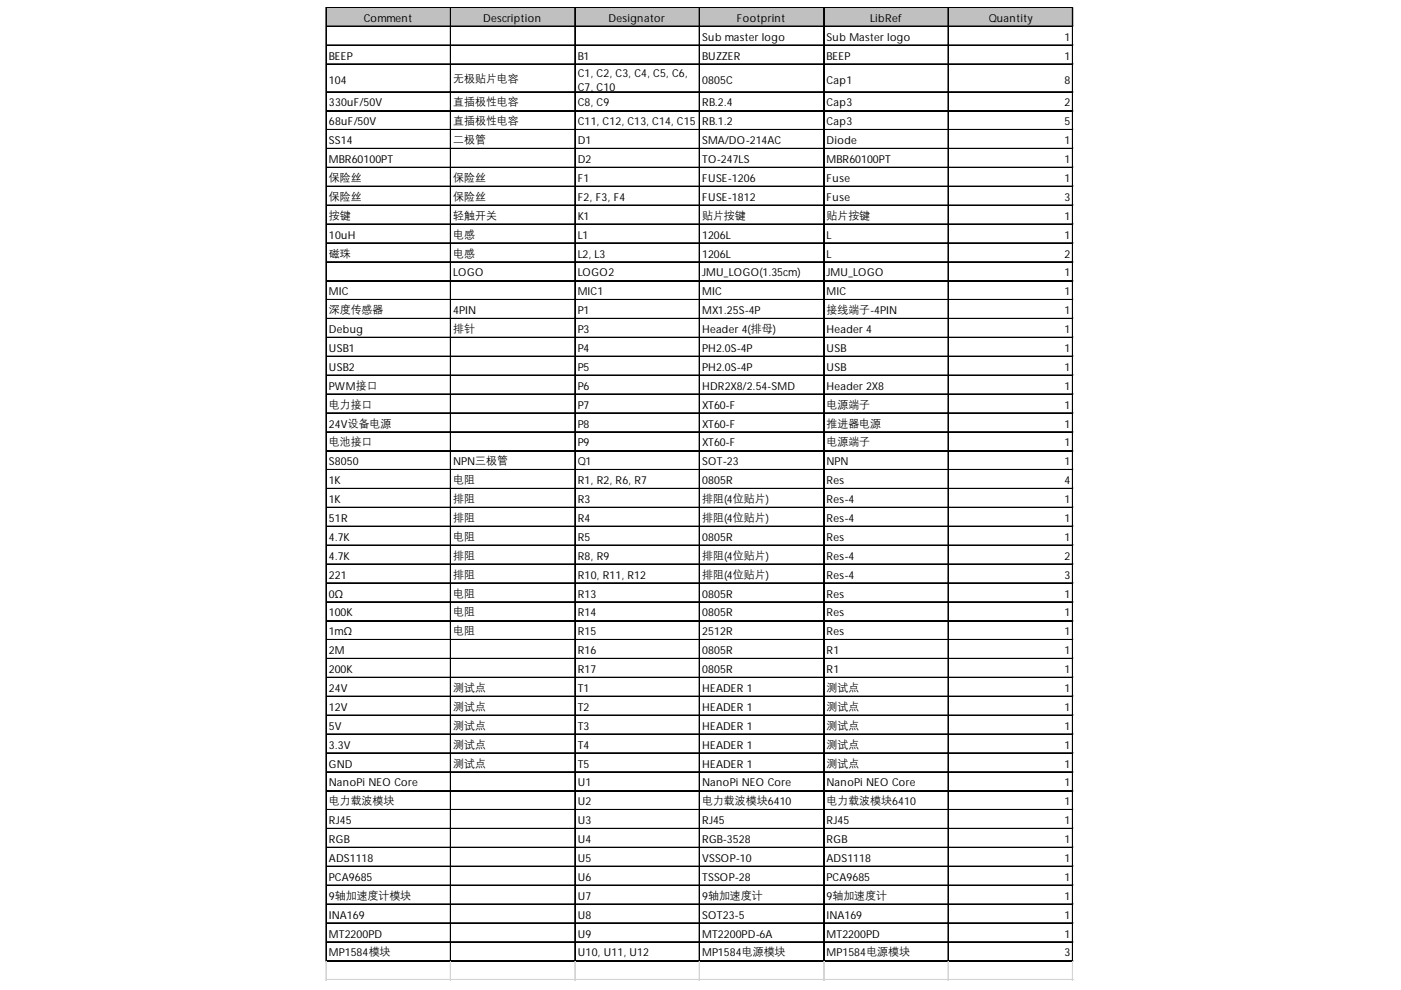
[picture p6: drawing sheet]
<svg xmlns="http://www.w3.org/2000/svg" width="297mm" height="210mm" viewBox="0 0 297 210" stroke-linecap="round" stroke-linejoin="round" font-family="sans-serif">
<defs><g id="words">
<g font-size="2.3">
<text x="77.1" y="4.6">Comment</text>
<text x="102.4" y="4.6">Description</text>
<text x="129" y="4.6">Designator</text>
<text x="156.2" y="4.6">Footprint</text>
<text x="184.5" y="4.6">LibRef</text>
<text x="209.6" y="4.6">Quantity</text>
<text x="148.9" y="8.7">Sub master logo</text>
<text x="175.2" y="8.7">Sub Master logo</text>
<text x="225.7" y="8.7">1</text>
<text x="69.7" y="12.7">BEEP</text>
<text x="69.7" y="17.7">104</text>
<text x="96.1" y="17.3">无极贴片电容</text>
<text x="122.5" y="12.7">B1</text>
<text x="122.5" y="16.2">C1, C2, C3, C4, C5, C6,</text>
<text x="148.9" y="12.7">BUZZER</text>
<text x="148.9" y="17.7">0805C</text>
<text x="175.2" y="12.7">BEEP</text>
<text x="175.2" y="17.7">Cap1</text>
<text x="225.7" y="12.7">1</text>
<text x="225.7" y="17.7">8</text>
<text x="69.7" y="22.6">330uF/50V</text>
<text x="96.1" y="22.4">直插极性电容</text>
<text x="122.5" y="19.2">C7, C10</text>
<text x="122.5" y="22.6">C8, C9</text>
<text x="148.9" y="22.6">RB.2.4</text>
<text x="175.2" y="22.6">Cap3</text>
<text x="225.7" y="22.6">2</text>
<text x="69.7" y="26.6">68uF/50V</text>
<text x="96.1" y="26.4">直插极性电容</text>
<text x="122.5" y="26.6">C11, C12, C13, C14, C15</text>
<text x="148.9" y="26.6">RB.1.2</text>
<text x="175.2" y="26.6">Cap3</text>
<text x="225.7" y="26.6">5</text>
<text x="69.7" y="30.6">SS14</text>
<text x="69.7" y="34.6">MBR60100PT</text>
<text x="96.1" y="30.4">二极管</text>
<text x="122.5" y="30.6">D1</text>
<text x="122.5" y="34.6">D2</text>
<text x="148.9" y="30.6">SMA/DO-214AC</text>
<text x="148.9" y="34.6">TO-247LS</text>
<text x="175.2" y="30.6">Diode</text>
<text x="175.2" y="34.6">MBR60100PT</text>
<text x="225.7" y="30.6">1</text>
<text x="225.7" y="34.6">1</text>
<text x="69.7" y="38.4">保险丝</text>
<text x="96.1" y="38.4">保险丝</text>
<text x="122.5" y="38.6">F1</text>
<text x="148.9" y="38.6">FUSE-1206</text>
<text x="175.2" y="38.6">Fuse</text>
<text x="225.7" y="38.6">1</text>
<text x="69.7" y="42.4">保险丝</text>
<text x="69.7" y="46.4">按键</text>
<text x="96.1" y="42.4">保险丝</text>
<text x="96.1" y="46.4">轻触开关</text>
<text x="122.5" y="42.6">F2, F3, F4</text>
<text x="122.5" y="46.6">K1</text>
<text x="148.9" y="42.6">FUSE-1812</text>
<text x="148.9" y="46.4">贴片按键</text>
<text x="175.2" y="42.6">Fuse</text>
<text x="175.2" y="46.4">贴片按键</text>
<text x="225.7" y="42.6">3</text>
<text x="225.7" y="46.6">1</text>
<text x="69.7" y="50.6">10uH</text>
<text x="96.1" y="50.4">电感</text>
<text x="122.5" y="50.6">L1</text>
<text x="148.9" y="50.6">1206L</text>
<text x="175.2" y="50.6">L</text>
<text x="225.7" y="50.6">1</text>
<text x="69.7" y="54.4">磁珠</text>
<text x="96.1" y="54.4">电感</text>
<text x="96.1" y="58.6">LOGO</text>
<text x="122.5" y="54.6">L2, L3</text>
<text x="122.5" y="58.6">LOGO2</text>
<text x="148.9" y="54.6">1206L</text>
<text x="148.9" y="58.6">JMU_LOGO(1.35cm)</text>
<text x="175.2" y="54.6">L</text>
<text x="175.2" y="58.6">JMU_LOGO</text>
<text x="225.7" y="54.6">2</text>
<text x="225.7" y="58.6">1</text>
<text x="69.7" y="62.6">MIC</text>
<text x="122.5" y="62.6">MIC1</text>
<text x="148.9" y="62.6">MIC</text>
<text x="175.2" y="62.6">MIC</text>
<text x="225.7" y="62.6">1</text>
<text x="69.7" y="66.4">深度传感器</text>
<text x="69.7" y="70.6">Debug</text>
<text x="96.1" y="66.6">4PIN</text>
<text x="96.1" y="70.4">排针</text>
<text x="122.5" y="66.6">P1</text>
<text x="122.5" y="70.6">P3</text>
<text x="148.9" y="66.6">MX1.25S-4P</text>
<text x="148.9" y="70.6">Header 4(排母)</text>
<text x="175.2" y="66.4">接线端子-4PIN</text>
<text x="175.2" y="70.6">Header 4</text>
<text x="225.7" y="66.6">1</text>
<text x="225.7" y="70.6">1</text>
<text x="69.7" y="74.6">USB1</text>
<text x="122.5" y="74.6">P4</text>
<text x="148.9" y="74.6">PH2.0S-4P</text>
<text x="175.2" y="74.6">USB</text>
<text x="225.7" y="74.6">1</text>
<text x="69.7" y="78.6">USB2</text>
<text x="69.7" y="82.6">PWM接口</text>
<text x="122.5" y="78.6">P5</text>
<text x="122.5" y="82.6">P6</text>
<text x="148.9" y="78.6">PH2.0S-4P</text>
<text x="148.9" y="82.6">HDR2X8/2.54-SMD</text>
<text x="175.2" y="78.6">USB</text>
<text x="175.2" y="82.6">Header 2X8</text>
<text x="225.7" y="78.6">1</text>
<text x="225.7" y="82.6">1</text>
<text x="69.7" y="86.4">电力接口</text>
<text x="122.5" y="86.6">P7</text>
<text x="148.9" y="86.6">XT60-F</text>
<text x="175.2" y="86.4">电源端子</text>
<text x="225.7" y="86.6">1</text>
<text x="69.7" y="90.6">24V设备电源</text>
<text x="69.7" y="94.4">电池接口</text>
<text x="122.5" y="90.6">P8</text>
<text x="122.5" y="94.7">P9</text>
<text x="148.9" y="90.6">XT60-F</text>
<text x="148.9" y="94.7">XT60-F</text>
<text x="175.2" y="90.4">推进器电源</text>
<text x="175.2" y="94.4">电源端子</text>
<text x="225.7" y="90.6">1</text>
<text x="225.7" y="94.7">1</text>
<text x="69.7" y="98.7">S8050</text>
<text x="96.1" y="98.7">NPN三极管</text>
<text x="122.5" y="98.7">Q1</text>
<text x="148.9" y="98.7">SOT-23</text>
<text x="175.2" y="98.7">NPN</text>
<text x="225.7" y="98.7">1</text>
<text x="69.7" y="102.7">1K</text>
<text x="69.7" y="106.7">1K</text>
<text x="96.1" y="102.5">电阻</text>
<text x="96.1" y="106.5">排阻</text>
<text x="122.5" y="102.7">R1, R2, R6, R7</text>
<text x="122.5" y="106.7">R3</text>
<text x="148.9" y="102.7">0805R</text>
<text x="148.9" y="106.5">排阻(4位贴片)</text>
<text x="175.2" y="102.7">Res</text>
<text x="175.2" y="106.7">Res-4</text>
<text x="225.7" y="102.7">4</text>
<text x="225.7" y="106.7">1</text>
<text x="69.7" y="110.7">51R</text>
<text x="96.1" y="110.5">排阻</text>
<text x="122.5" y="110.7">R4</text>
<text x="148.9" y="110.5">排阻(4位贴片)</text>
<text x="175.2" y="110.7">Res-4</text>
<text x="225.7" y="110.7">1</text>
<text x="69.7" y="114.7">4.7K</text>
<text x="69.7" y="118.7">4.7K</text>
<text x="96.1" y="114.5">电阻</text>
<text x="96.1" y="118.5">排阻</text>
<text x="122.5" y="114.7">R5</text>
<text x="122.5" y="118.7">R8, R9</text>
<text x="148.9" y="114.7">0805R</text>
<text x="148.9" y="118.5">排阻(4位贴片)</text>
<text x="175.2" y="114.7">Res</text>
<text x="175.2" y="118.7">Res-4</text>
<text x="225.7" y="114.7">1</text>
<text x="225.7" y="118.7">2</text>
<text x="69.7" y="122.7">221</text>
<text x="96.1" y="122.5">排阻</text>
<text x="122.5" y="122.7">R10, R11, R12</text>
<text x="148.9" y="122.5">排阻(4位贴片)</text>
<text x="175.2" y="122.7">Res-4</text>
<text x="225.7" y="122.7">3</text>
<text x="69.7" y="126.7">0Ω</text>
<text x="69.7" y="130.7">100K</text>
<text x="96.1" y="126.5">电阻</text>
<text x="96.1" y="130.5">电阻</text>
<text x="122.5" y="126.7">R13</text>
<text x="122.5" y="130.7">R14</text>
<text x="148.9" y="126.7">0805R</text>
<text x="148.9" y="130.7">0805R</text>
<text x="175.2" y="126.7">Res</text>
<text x="175.2" y="130.7">Res</text>
<text x="225.7" y="126.7">1</text>
<text x="225.7" y="130.7">1</text>
<text x="69.7" y="134.7">1mΩ</text>
<text x="96.1" y="134.5">电阻</text>
<text x="122.5" y="134.7">R15</text>
<text x="148.9" y="134.7">2512R</text>
<text x="175.2" y="134.7">Res</text>
<text x="225.7" y="134.7">1</text>
<text x="69.7" y="138.7">2M</text>
<text x="69.7" y="142.7">200K</text>
<text x="122.5" y="138.7">R16</text>
<text x="122.5" y="142.7">R17</text>
<text x="148.9" y="138.7">0805R</text>
<text x="148.9" y="142.7">0805R</text>
<text x="175.2" y="138.7">R1</text>
<text x="175.2" y="142.7">R1</text>
<text x="225.7" y="138.7">1</text>
<text x="225.7" y="142.7">1</text>
<text x="69.7" y="146.7">24V</text>
<text x="96.1" y="146.5">测试点</text>
<text x="122.5" y="146.7">T1</text>
<text x="148.9" y="146.7">HEADER 1</text>
<text x="175.2" y="146.5">测试点</text>
<text x="225.7" y="146.7">1</text>
<text x="69.7" y="150.7">12V</text>
<text x="69.7" y="154.7">5V</text>
<text x="96.1" y="150.5">测试点</text>
<text x="96.1" y="154.5">测试点</text>
<text x="122.5" y="150.7">T2</text>
<text x="122.5" y="154.7">T3</text>
<text x="148.9" y="150.7">HEADER 1</text>
<text x="148.9" y="154.7">HEADER 1</text>
<text x="175.2" y="150.5">测试点</text>
<text x="175.2" y="154.5">测试点</text>
<text x="225.7" y="150.7">1</text>
<text x="225.7" y="154.7">1</text>
<text x="69.7" y="158.7">3.3V</text>
<text x="96.1" y="158.5">测试点</text>
<text x="122.5" y="158.7">T4</text>
<text x="148.9" y="158.7">HEADER 1</text>
<text x="175.2" y="158.5">测试点</text>
<text x="225.7" y="158.7">1</text>
<text x="69.7" y="162.7">GND</text>
<text x="69.7" y="166.7">NanoPi NEO Core</text>
<text x="96.1" y="162.5">测试点</text>
<text x="122.5" y="162.7">T5</text>
<text x="122.5" y="166.7">U1</text>
<text x="148.9" y="162.7">HEADER 1</text>
<text x="148.9" y="166.7">NanoPi NEO Core</text>
<text x="175.2" y="162.5">测试点</text>
<text x="175.2" y="166.7">NanoPi NEO Core</text>
<text x="225.7" y="162.7">1</text>
<text x="225.7" y="166.7">1</text>
<text x="69.7" y="170.5">电力载波模块</text>
<text x="122.5" y="170.7">U2</text>
<text x="148.9" y="170.5">电力载波模块6410</text>
<text x="175.2" y="170.5">电力载波模块6410</text>
<text x="225.7" y="170.7">1</text>
<text x="69.7" y="174.7">RJ45</text>
<text x="69.7" y="178.8">RGB</text>
<text x="122.5" y="174.7">U3</text>
<text x="122.5" y="178.8">U4</text>
<text x="148.9" y="174.7">RJ45</text>
<text x="148.9" y="178.8">RGB-3528</text>
<text x="175.2" y="174.7">RJ45</text>
<text x="175.2" y="178.8">RGB</text>
<text x="225.7" y="174.7">1</text>
<text x="225.7" y="178.8">1</text>
<text x="69.7" y="182.8">ADS1118</text>
<text x="122.5" y="182.8">U5</text>
<text x="148.9" y="182.8">VSSOP-10</text>
<text x="175.2" y="182.8">ADS1118</text>
<text x="225.7" y="182.8">1</text>
<text x="69.7" y="186.8">PCA9685</text>
<text x="69.7" y="190.8">9轴加速度计模块</text>
<text x="122.5" y="186.8">U6</text>
<text x="122.5" y="190.8">U7</text>
<text x="148.9" y="186.8">TSSOP-28</text>
<text x="148.9" y="190.8">9轴加速度计</text>
<text x="175.2" y="186.8">PCA9685</text>
<text x="175.2" y="190.8">9轴加速度计</text>
<text x="225.7" y="186.8">1</text>
<text x="225.7" y="190.8">1</text>
<text x="69.7" y="194.8">INA169</text>
<text x="122.5" y="194.8">U8</text>
<text x="148.9" y="194.8">SOT23-5</text>
<text x="175.2" y="194.8">INA169</text>
<text x="225.7" y="194.8">1</text>
<text x="69.7" y="198.8">MT2200PD</text>
<text x="69.7" y="202.8">MP1584模块</text>
<text x="122.5" y="198.8">U9</text>
<text x="122.5" y="202.8">U10, U11, U12</text>
<text x="148.9" y="198.8">MT2200PD-6A</text>
<text x="148.9" y="202.8">MP1584电源模块</text>
<text x="175.2" y="198.8">MT2200PD</text>
<text x="175.2" y="202.8">MP1584电源模块</text>
<text x="225.7" y="198.8">1</text>
<text x="225.7" y="202.8">3</text>
</g>
</g></defs>
<path d="M69.3 1.7h158.3v4h-158.3z" fill="#c0c0c0"/>
<g fill="none" stroke="#000" stroke-width=".21">
<path d="M69.1 1.5v202.4M69.2 1.5v202.4M69.3 1.5h158.3M69.3 1.6h158.3M69.3 5.5h158.3M69.3 5.6h158.3M69.3 9.5h158.3M69.3 9.6h158.3M69.3 13.5h158.3M69.3 13.6h158.3M69.3 19.4h158.3M69.3 19.5h158.3"/>
<path d="M95.5 1.7v202.2M95.6 1.7v202.2M121.9 1.7v202.2M122 1.7v202.2M148.2 1.7v202.2M148.3 1.7v202.2M174.6 1.7v202.2M174.7 1.7v202.2M201 1.7v202.2M201.1 1.7v202.2M227.4 1.7v202.2M227.5 1.7v202.2"/>
<path d="M69.3 23.4h158.3M69.3 23.5h158.3M69.3 27.4h158.3M69.3 27.5h158.3M69.3 31.4h158.3M69.3 31.5h158.3M69.3 35.4h158.3M69.3 35.6h158.3M69.3 39.5h158.3M69.3 39.6h158.3M69.3 43.5h158.3M69.3 43.6h158.3"/>
<path d="M69.3 47.5h158.3M69.3 47.6h158.3M69.3 51.5h158.3M69.3 51.6h158.3M69.3 55.5h158.3M69.3 55.6h158.3M69.3 59.5h158.3M69.3 59.6h158.3M69.3 63.5h158.3M69.3 63.6h158.3M69.3 67.5h158.3M69.3 67.6h158.3"/>
<path d="M69.3 71.5h158.3M69.3 71.6h158.3M69.3 75.5h158.3M69.3 75.6h158.3M69.3 79.5h158.3M69.3 79.6h158.3M69.3 83.5h158.3M69.3 83.6h158.3M69.3 87.5h158.3M69.3 87.6h158.3M69.3 91.5h158.3M69.3 91.6h158.3"/>
<path d="M69.3 95.5h158.3M69.3 95.6h158.3M69.3 99.5h158.3M69.3 99.6h158.3M69.3 103.5h158.3M69.3 103.6h158.3M69.3 107.5h158.3M69.3 107.6h158.3M69.3 111.5h158.3M69.3 111.6h158.3M69.3 115.5h158.3M69.3 115.7h158.3"/>
<path d="M69.3 119.6h158.3M69.3 119.7h158.3M69.3 123.6h158.3M69.3 123.7h158.3M69.3 127.6h158.3M69.3 127.7h158.3M69.3 131.6h158.3M69.3 131.7h158.3M69.3 135.6h158.3M69.3 135.7h158.3M69.3 139.6h158.3M69.3 139.7h158.3"/>
<path d="M69.3 143.6h158.3M69.3 143.7h158.3M69.3 147.6h158.3M69.3 147.7h158.3M69.3 151.6h158.3M69.3 151.7h158.3M69.3 155.6h158.3M69.3 155.7h158.3M69.3 159.6h158.3M69.3 159.7h158.3M69.3 163.6h158.3M69.3 163.7h158.3"/>
<path d="M69.3 167.6h158.3M69.3 167.7h158.3M69.3 171.6h158.3M69.3 171.7h158.3M69.3 175.6h158.3M69.3 175.7h158.3M69.3 179.6h158.3M69.3 179.7h158.3M69.3 183.6h158.3M69.3 183.7h158.3M69.3 187.6h158.3M69.3 187.7h158.3"/>
<path d="M69.3 191.6h158.3M69.3 191.7h158.3M69.3 195.6h158.3M69.3 195.8h158.3M69.3 199.7h158.3M69.3 199.8h158.3M69.3 203.7h158.3M69.3 203.8h158.3"/>
</g>
<g fill="none" stroke="#d4d4d4" stroke-width=".21">
<path d="M227.6 1.5h.1M69.1 203.9v4M69.2 203.9v4M95.5 203.9v4M95.6 203.9v4M121.9 203.9v4M122 203.9v4M148.2 203.9v4M148.3 203.9v4M174.6 203.9v4M174.7 203.9v4M201 203.9v4"/>
<path d="M201.1 203.9v4M227.4 203.9v4M227.5 203.9v4"/>
</g>
<path d="M227.6 1.5v.2z" fill="#d4d4d4"/>
<path d="M227.6 5.5h.1" fill="none" stroke="#d4d4d4" stroke-width=".21"/>
<path d="M227.6 5.5v.2z" fill="#d4d4d4"/>
<path d="M227.6 9.5h.1" fill="none" stroke="#d4d4d4" stroke-width=".21"/>
<path d="M227.6 9.5v.2z" fill="#d4d4d4"/>
<path d="M227.6 13.5h.1" fill="none" stroke="#d4d4d4" stroke-width=".21"/>
<path d="M227.6 13.5v.2z" fill="#d4d4d4"/>
<path d="M227.6 19.4h.1" fill="none" stroke="#d4d4d4" stroke-width=".21"/>
<path d="M227.6 19.4v.2z" fill="#d4d4d4"/>
<path d="M227.6 23.4h.1" fill="none" stroke="#d4d4d4" stroke-width=".21"/>
<path d="M227.6 23.4v.2z" fill="#d4d4d4"/>
<path d="M227.6 27.4h.1" fill="none" stroke="#d4d4d4" stroke-width=".21"/>
<path d="M227.6 27.4v.2z" fill="#d4d4d4"/>
<path d="M227.6 31.4h.1" fill="none" stroke="#d4d4d4" stroke-width=".21"/>
<path d="M227.6 31.4v.3z" fill="#d4d4d4"/>
<path d="M227.6 35.4h.1" fill="none" stroke="#d4d4d4" stroke-width=".21"/>
<path d="M227.6 35.4v.3z" fill="#d4d4d4"/>
<path d="M227.6 39.5h.1" fill="none" stroke="#d4d4d4" stroke-width=".21"/>
<path d="M227.6 39.5v.2z" fill="#d4d4d4"/>
<path d="M227.6 43.5h.1" fill="none" stroke="#d4d4d4" stroke-width=".21"/>
<path d="M227.6 43.5v.2z" fill="#d4d4d4"/>
<path d="M227.6 47.5h.1" fill="none" stroke="#d4d4d4" stroke-width=".21"/>
<path d="M227.6 47.5v.2z" fill="#d4d4d4"/>
<path d="M227.6 51.5h.1" fill="none" stroke="#d4d4d4" stroke-width=".21"/>
<path d="M227.6 51.5v.2z" fill="#d4d4d4"/>
<path d="M227.6 55.5h.1" fill="none" stroke="#d4d4d4" stroke-width=".21"/>
<path d="M227.6 55.5v.2z" fill="#d4d4d4"/>
<path d="M227.6 59.5h.1" fill="none" stroke="#d4d4d4" stroke-width=".21"/>
<path d="M227.6 59.5v.2z" fill="#d4d4d4"/>
<path d="M227.6 63.5h.1" fill="none" stroke="#d4d4d4" stroke-width=".21"/>
<path d="M227.6 63.5v.2z" fill="#d4d4d4"/>
<path d="M227.6 67.5h.1" fill="none" stroke="#d4d4d4" stroke-width=".21"/>
<path d="M227.6 67.5v.2z" fill="#d4d4d4"/>
<path d="M227.6 71.5h.1" fill="none" stroke="#d4d4d4" stroke-width=".21"/>
<path d="M227.6 71.5v.2z" fill="#d4d4d4"/>
<path d="M227.6 75.5h.1" fill="none" stroke="#d4d4d4" stroke-width=".21"/>
<path d="M227.6 75.5v.2z" fill="#d4d4d4"/>
<path d="M227.6 79.5h.1" fill="none" stroke="#d4d4d4" stroke-width=".21"/>
<path d="M227.6 79.5v.2z" fill="#d4d4d4"/>
<path d="M227.6 83.5h.1" fill="none" stroke="#d4d4d4" stroke-width=".21"/>
<path d="M227.6 83.5v.2z" fill="#d4d4d4"/>
<path d="M227.6 87.5h.1" fill="none" stroke="#d4d4d4" stroke-width=".21"/>
<path d="M227.6 87.5v.2z" fill="#d4d4d4"/>
<path d="M227.6 91.5h.1" fill="none" stroke="#d4d4d4" stroke-width=".21"/>
<path d="M227.6 91.5v.2z" fill="#d4d4d4"/>
<path d="M227.6 95.5h.1" fill="none" stroke="#d4d4d4" stroke-width=".21"/>
<path d="M227.6 95.5v.2z" fill="#d4d4d4"/>
<path d="M227.6 99.5h.1" fill="none" stroke="#d4d4d4" stroke-width=".21"/>
<path d="M227.6 99.5v.2z" fill="#d4d4d4"/>
<path d="M227.6 103.5h.1" fill="none" stroke="#d4d4d4" stroke-width=".21"/>
<path d="M227.6 103.5v.2z" fill="#d4d4d4"/>
<path d="M227.6 107.5h.1" fill="none" stroke="#d4d4d4" stroke-width=".21"/>
<path d="M227.6 107.5v.2z" fill="#d4d4d4"/>
<path d="M227.6 111.5h.1" fill="none" stroke="#d4d4d4" stroke-width=".21"/>
<path d="M227.6 111.5v.3z" fill="#d4d4d4"/>
<path d="M227.6 115.5h.1" fill="none" stroke="#d4d4d4" stroke-width=".21"/>
<path d="M227.6 115.5v.3z" fill="#d4d4d4"/>
<path d="M227.6 119.6h.1" fill="none" stroke="#d4d4d4" stroke-width=".21"/>
<path d="M227.6 119.6v.2z" fill="#d4d4d4"/>
<path d="M227.6 123.6h.1" fill="none" stroke="#d4d4d4" stroke-width=".21"/>
<path d="M227.6 123.6v.2z" fill="#d4d4d4"/>
<path d="M227.6 127.6h.1" fill="none" stroke="#d4d4d4" stroke-width=".21"/>
<path d="M227.6 127.6v.2z" fill="#d4d4d4"/>
<path d="M227.6 131.6h.1" fill="none" stroke="#d4d4d4" stroke-width=".21"/>
<path d="M227.6 131.6v.2z" fill="#d4d4d4"/>
<path d="M227.6 135.6h.1" fill="none" stroke="#d4d4d4" stroke-width=".21"/>
<path d="M227.6 135.6v.2z" fill="#d4d4d4"/>
<path d="M227.6 139.6h.1" fill="none" stroke="#d4d4d4" stroke-width=".21"/>
<path d="M227.6 139.6v.2z" fill="#d4d4d4"/>
<path d="M227.6 143.6h.1" fill="none" stroke="#d4d4d4" stroke-width=".21"/>
<path d="M227.6 143.6v.2z" fill="#d4d4d4"/>
<path d="M227.6 147.6h.1" fill="none" stroke="#d4d4d4" stroke-width=".21"/>
<path d="M227.6 147.6v.2z" fill="#d4d4d4"/>
<path d="M227.6 151.6h.1" fill="none" stroke="#d4d4d4" stroke-width=".21"/>
<path d="M227.6 151.6v.2z" fill="#d4d4d4"/>
<path d="M227.6 155.6h.1" fill="none" stroke="#d4d4d4" stroke-width=".21"/>
<path d="M227.6 155.6v.2z" fill="#d4d4d4"/>
<path d="M227.6 159.6h.1" fill="none" stroke="#d4d4d4" stroke-width=".21"/>
<path d="M227.6 159.6v.2z" fill="#d4d4d4"/>
<path d="M227.6 163.6h.1" fill="none" stroke="#d4d4d4" stroke-width=".21"/>
<path d="M227.6 163.6v.2z" fill="#d4d4d4"/>
<path d="M227.6 167.6h.1" fill="none" stroke="#d4d4d4" stroke-width=".21"/>
<path d="M227.6 167.6v.2z" fill="#d4d4d4"/>
<path d="M227.6 171.6h.1" fill="none" stroke="#d4d4d4" stroke-width=".21"/>
<path d="M227.6 171.6v.2z" fill="#d4d4d4"/>
<path d="M227.6 175.6h.1" fill="none" stroke="#d4d4d4" stroke-width=".21"/>
<path d="M227.6 175.6v.2z" fill="#d4d4d4"/>
<path d="M227.6 179.6h.1" fill="none" stroke="#d4d4d4" stroke-width=".21"/>
<path d="M227.6 179.6v.2z" fill="#d4d4d4"/>
<path d="M227.6 183.6h.1" fill="none" stroke="#d4d4d4" stroke-width=".21"/>
<path d="M227.6 183.6v.2z" fill="#d4d4d4"/>
<path d="M227.6 187.6h.1" fill="none" stroke="#d4d4d4" stroke-width=".21"/>
<path d="M227.6 187.6v.2z" fill="#d4d4d4"/>
<path d="M227.6 191.6h.1" fill="none" stroke="#d4d4d4" stroke-width=".21"/>
<path d="M227.6 191.6v.3z" fill="#d4d4d4"/>
<path d="M227.6 195.6h.1" fill="none" stroke="#d4d4d4" stroke-width=".21"/>
<path d="M227.6 195.6v.3z" fill="#d4d4d4"/>
<path d="M227.6 199.7h.1" fill="none" stroke="#d4d4d4" stroke-width=".21"/>
<path d="M227.6 199.7v.2z" fill="#d4d4d4"/>
<path d="M227.6 203.7h.1" fill="none" stroke="#d4d4d4" stroke-width=".21"/>
<path d="M227.6 203.7v.2z" fill="#d4d4d4"/>
<path d="M69.1 207.7h158.5M69.1 207.8h158.5" fill="none" stroke="#d4d4d4" stroke-width=".21"/>
<use href="#words"/>
</svg>
